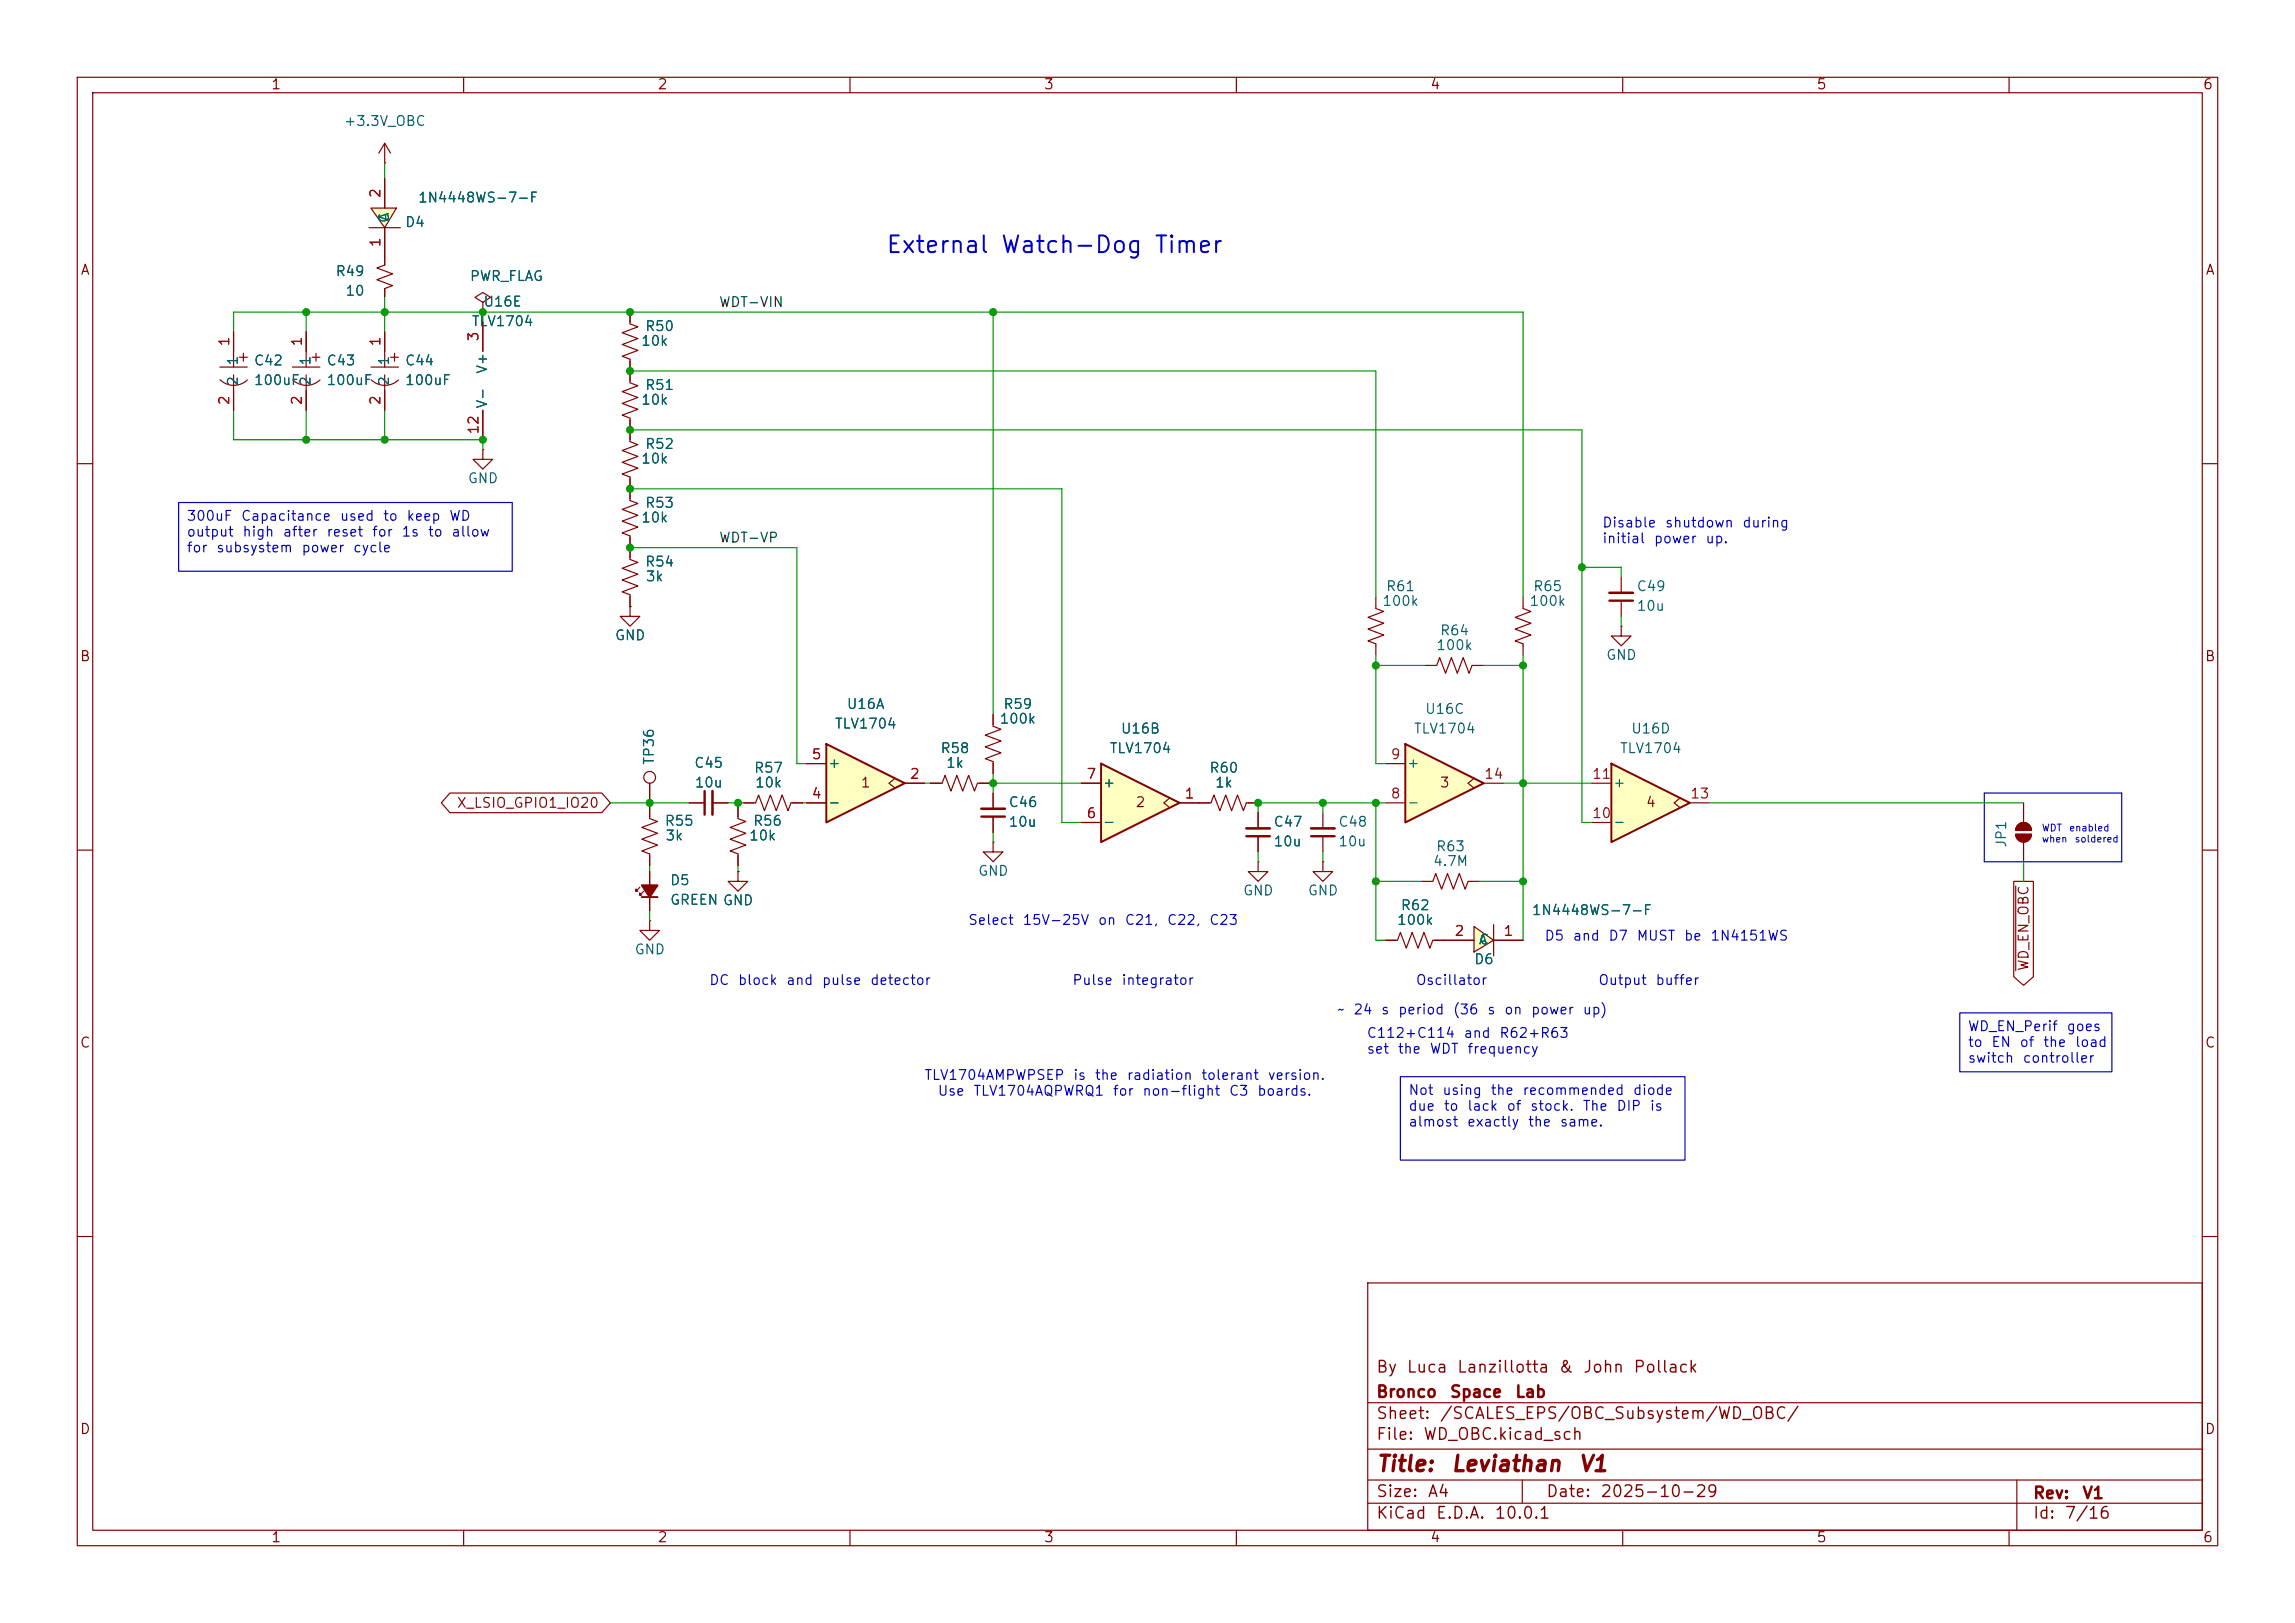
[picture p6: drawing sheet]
<svg xmlns="http://www.w3.org/2000/svg" width="297mm" height="210mm" viewBox="0 0 297 210" stroke-linecap="round" stroke-linejoin="round" font-family="sans-serif">
<defs><g id="words">
<text font-size="2.2" fill="#0000c2" x="114.6" y="33.3">External Watch-Dog Timer</text>
<g font-size="2" fill="#840000">
<text x="178" y="190.9">Title:</text>
<text x="187.7" y="190.9">Leviathan</text>
<text x="204.2" y="190.9">V1</text>
</g>
<g font-size="1.5" fill="#840000">
<text x="178" y="178">By</text>
<text x="181.9" y="178">Luca</text>
<text x="188.5" y="178">Lanzillotta</text>
<text x="201.6" y="178">&amp;</text>
<text x="204.8" y="178">John</text>
<text x="211.3" y="178">Pollack</text>
<text x="178" y="184">Sheet:</text>
<text x="178" y="181.2">Bronco</text>
<text x="186.2" y="184">/SCALES_EPS/OBC_Subsystem/WD_OBC/</text>
<text x="187.5" y="181.2">Space</text>
<text x="196" y="181.2">Lab</text>
<text x="178" y="186.7">File:</text>
<text x="184.1" y="186.7">WD_OBC.kicad_sch</text>
<text x="178" y="196.9">KiCad</text>
<text x="178" y="194.1">Size:</text>
<text x="184.7" y="194.1">A4</text>
<text x="185.7" y="196.9">E.D.A.</text>
<text x="193.3" y="196.9">10.0.1</text>
<text x="200" y="194.1">Date:</text>
<text x="207" y="194.1">2025-10-29</text>
<text x="263" y="194.3">Rev:</text>
<text x="263" y="196.9">Id:</text>
<text x="267.1" y="196.9">7/16</text>
<text x="269.4" y="194.3">V1</text>
</g>
<g font-size="1.3" fill="#840000">
<text x="35" y="11.9">1</text>
<text x="85" y="11.9">2</text>
<text x="135" y="11.9">3</text>
<text x="185" y="11.9">4</text>
<text x="235" y="11.9">5</text>
<text x="285" y="11.9">6</text>
<text x="10.3" y="35.9">A</text>
<text x="285.3" y="35.9">A</text>
<text x="10.3" y="85.9">B</text>
<text x="285.3" y="85.9">B</text>
<text x="59" y="104.8">X_LSIO_GPIO1_IO20</text>
<text x="111.3" y="102.2">1</text>
<text x="146.9" y="104.7">2</text>
<text x="186.2" y="102.2">3</text>
<text x="212.9" y="104.7">4</text>
<text x="262.8" y="125.7" transform="rotate(-90 262.8 125.7)">WD_EN_OBC</text>
<text x="10.3" y="135.9">C</text>
<text x="285.3" y="135.9">C</text>
<text x="10.3" y="185.9">D</text>
<text x="285.3" y="185.9">D</text>
<text x="35" y="199.9">1</text>
<text x="85" y="199.9">2</text>
<text x="135" y="199.9">3</text>
<text x="185" y="199.9">4</text>
<text x="235" y="199.9">5</text>
<text x="285" y="199.9">6</text>
</g>
<g font-size="1.3" fill="#006464">
<text x="44.4" y="16.6">+3.3V_OBC</text>
<text x="50.6" y="29" transform="rotate(-90 50.6 29)">C</text>
<text x="50.6" y="28.7" transform="rotate(-90 50.6 28.7)">A</text>
<text x="52.3" y="29.7">D4</text>
<text x="54" y="26.5">1N4448WS-7-F</text>
<text x="43.3" y="36">R49</text>
<text x="44.6" y="38.6">10</text>
<text x="60.7" y="36.7">PWR_FLAG</text>
<text x="62.5" y="40">U16E</text>
<text x="31.1" y="47.4" transform="rotate(-90 31.1 47.4)">1</text>
<text x="32.8" y="47.6">C42</text>
<text x="40.5" y="47.4" transform="rotate(-90 40.5 47.4)">1</text>
<text x="42.2" y="47.6">C43</text>
<text x="50.6" y="47.4" transform="rotate(-90 50.6 47.4)">1</text>
<text x="52.3" y="47.6">C44</text>
<text x="61" y="42.5">TLV1704</text>
<text x="82.9" y="45.1">10k</text>
<text x="83.4" y="43.2">R50</text>
<text x="31.1" y="50" transform="rotate(-90 31.1 50)">2</text>
<text x="32.8" y="50.1">100uF</text>
<text x="40.5" y="50" transform="rotate(-90 40.5 50)">2</text>
<text x="42.2" y="50.1">100uF</text>
<text x="50.6" y="50" transform="rotate(-90 50.6 50)">2</text>
<text x="52.3" y="50.1">100uF</text>
<text x="63.3" y="53" transform="rotate(-90 63.3 53)">V-</text>
<text x="63.3" y="48.5" transform="rotate(-90 63.3 48.5)">V+</text>
<text x="82.9" y="52.7">10k</text>
<text x="83.4" y="50.8">R51</text>
<text x="83.4" y="58.4">R52</text>
<text x="60.4" y="62.8">GND</text>
<text x="82.9" y="60.3">10k</text>
<text x="82.9" y="67.9">10k</text>
<text x="83.4" y="66">R53</text>
<text x="83.4" y="73.6">R54</text>
<text x="83.5" y="75.5">3k</text>
<text x="179.3" y="76.8">R61</text>
<text x="198.3" y="76.8">R65</text>
<text x="211.7" y="76.8">C49</text>
<text x="79.5" y="83.2">GND</text>
<text x="178.8" y="78.7">100k</text>
<text x="186.3" y="82.5">R64</text>
<text x="197.8" y="78.7">100k</text>
<text x="211.7" y="79.3">10u</text>
<text x="185.8" y="84.4">100k</text>
<text x="207.8" y="85.7">GND</text>
<text x="108" y="94.6">TLV1704</text>
<text x="109.5" y="92">U16A</text>
<text x="129.3" y="94">100k</text>
<text x="129.8" y="92">R59</text>
<text x="145" y="95.2">U16B</text>
<text x="182.9" y="95.2">TLV1704</text>
<text x="184.3" y="92.7">U16C</text>
<text x="211" y="95.2">U16D</text>
<text x="84.9" y="99.1" transform="rotate(-90 84.9 99.1)">TP36</text>
<text x="89.8" y="99.7">C45</text>
<text x="97.5" y="100.3">R57</text>
<text x="107.1" y="99.7">+</text>
<text x="121.6" y="97.8">R58</text>
<text x="122.4" y="99.7">1k</text>
<text x="143.5" y="97.8">TLV1704</text>
<text x="156.4" y="100.3">R60</text>
<text x="182" y="99.7">+</text>
<text x="209.6" y="97.8">TLV1704</text>
<text x="85.9" y="107.2">R55</text>
<text x="89.8" y="102.2">10u</text>
<text x="97.4" y="107.2">R56</text>
<text x="97.6" y="102.2">10k</text>
<text x="107.1" y="104.7">-</text>
<text x="130.4" y="104.7">C46</text>
<text x="130.4" y="107.3">10u</text>
<text x="142.6" y="107.3">-</text>
<text x="142.6" y="102.2">+</text>
<text x="157.1" y="102.2">1k</text>
<text x="164.7" y="107.3">C47</text>
<text x="173.1" y="107.3">C48</text>
<text x="182" y="104.7">-</text>
<text x="208.7" y="107.3">-</text>
<text x="208.7" y="102.2">+</text>
<text x="86" y="109.1">3k</text>
<text x="96.9" y="109.1">10k</text>
<text x="126.5" y="113.6">GND</text>
<text x="164.7" y="109.8">10u</text>
<text x="173.1" y="109.8">10u</text>
<text x="185.4" y="112.4">4.7M</text>
<text x="185.8" y="110.5">R63</text>
<text x="259.9" y="109.8" transform="rotate(-90 259.9 109.8)">JP1</text>
<text x="86.6" y="114.8">D5</text>
<text x="86.6" y="117.4">GREEN GND</text>
<text x="160.8" y="116.2">GND</text>
<text x="169.2" y="116.2">GND</text>
<text x="180.7" y="120">100k</text>
<text x="181.2" y="118.1">R62</text>
<text x="198.2" y="118.7">1N4448WS-7-F</text>
<text x="82" y="123.8">GND</text>
<text x="190.7" y="125.1">D6</text>
<text x="191.3" y="122.5">A</text>
<text x="191.3" y="122.5">C</text>
</g>
<g font-size="1.3" fill="#a90000">
<text x="49.5" y="25.7" transform="rotate(-90 49.5 25.7)">2</text>
<text x="49.5" y="32.1" transform="rotate(-90 49.5 32.1)">1</text>
<text x="30" y="44.9" transform="rotate(-90 30 44.9)">1</text>
<text x="39.4" y="44.9" transform="rotate(-90 39.4 44.9)">1</text>
<text x="49.5" y="44.9" transform="rotate(-90 49.5 44.9)">1</text>
<text x="62.2" y="44.3" transform="rotate(-90 62.2 44.3)">3</text>
<text x="30" y="52.5" transform="rotate(-90 30 52.5)">2</text>
<text x="39.4" y="52.5" transform="rotate(-90 39.4 52.5)">2</text>
<text x="49.5" y="52.5" transform="rotate(-90 49.5 52.5)">2</text>
<text x="62.2" y="56.3" transform="rotate(-90 62.2 56.3)">12</text>
<text x="105" y="98.6">5</text>
<text x="117.7" y="101.1">2</text>
<text x="140.5" y="101.1">7</text>
<text x="179.9" y="98.6">9</text>
<text x="192" y="101.1">14</text>
<text x="206" y="101.1">11</text>
<text x="105" y="103.6">4</text>
<text x="140.5" y="106.2">6</text>
<text x="153.2" y="103.6">1</text>
<text x="179.9" y="103.6">8</text>
<text x="206" y="106.2">10</text>
<text x="218.7" y="103.6">13</text>
<text x="188.1" y="121.4">2</text>
<text x="194.5" y="121.4">1</text>
</g>
<g font-size="1.3" fill="#0f0f0f">
<text x="93" y="40">WDT-VIN</text>
<text x="93" y="70.5">WDT-VP</text>
</g>
<g font-size="1.3" fill="#0000c2">
<text x="24.1" y="67.7">300uF</text>
<text x="24.1" y="69.7">output</text>
<text x="24.1" y="71.8">for</text>
<text x="27.9" y="71.8">subsystem</text>
<text x="31.1" y="67.7">Capacitance</text>
<text x="31.3" y="69.7">high</text>
<text x="36.5" y="69.7">after</text>
<text x="38.9" y="71.8">power</text>
<text x="42.2" y="69.7">reset</text>
<text x="43.9" y="67.7">used</text>
<text x="45.6" y="71.8">cycle</text>
<text x="48" y="69.7">for</text>
<text x="49.5" y="67.7">to</text>
<text x="51.9" y="69.7">1s</text>
<text x="52.5" y="67.7">keep</text>
<text x="55.3" y="69.7">to</text>
<text x="58" y="67.7">WD</text>
<text x="58.3" y="69.7">allow</text>
<text x="207.3" y="68.6">Disable</text>
<text x="207.3" y="70.6">initial</text>
<text x="213.9" y="70.6">power</text>
<text x="215.4" y="68.6">shutdown</text>
<text x="220.6" y="70.6">up.</text>
<text x="225.4" y="68.6">during</text>
<text x="125.2" y="120">Select</text>
<text x="132.2" y="120">15V-25V</text>
<text x="142" y="120">on</text>
<text x="145.5" y="120">C21,</text>
<text x="150.9" y="120">C22,</text>
<text x="156.4" y="120">C23</text>
<text x="199.8" y="122">D5</text>
<text x="203.4" y="122">and</text>
<text x="208.1" y="122">D7</text>
<text x="211.7" y="122">MUST</text>
<text x="217.8" y="122">be</text>
<text x="221.3" y="122">1N4151WS</text>
<text x="91.7" y="127.8">DC</text>
<text x="95.4" y="127.8">block</text>
<text x="101.7" y="127.8">and</text>
<text x="106.3" y="127.8">pulse</text>
<text x="112.5" y="127.8">detector</text>
<text x="138.7" y="127.8">Pulse</text>
<text x="145.1" y="127.8">integrator</text>
<text x="173" y="131.6">~</text>
<text x="175.1" y="131.6">24</text>
<text x="178.6" y="131.6">s</text>
<text x="180.8" y="131.6">period</text>
<text x="183.1" y="127.8">Oscillator</text>
<text x="187.9" y="131.6">(36</text>
<text x="192.4" y="131.6">s</text>
<text x="194.6" y="131.6">on</text>
<text x="198" y="131.6">power</text>
<text x="204.7" y="131.6">up)</text>
<text x="206.8" y="127.8">Output</text>
<text x="214.2" y="127.8">buffer</text>
<text x="176.8" y="134.6">C112+C114</text>
<text x="176.8" y="136.7">set</text>
<text x="180.8" y="136.7">the</text>
<text x="184.9" y="136.7">WDT</text>
<text x="189.3" y="134.6">and</text>
<text x="189.8" y="136.7">frequency</text>
<text x="193.9" y="134.6">R62+R63</text>
<text x="254.6" y="133.7">WD_EN_Perif</text>
<text x="254.6" y="135.8">to</text>
<text x="254.6" y="137.8">switch</text>
<text x="257.6" y="135.8">EN</text>
<text x="261.3" y="135.8">of</text>
<text x="261.7" y="137.8">controller</text>
<text x="264.3" y="135.8">the</text>
<text x="267.4" y="133.7">goes</text>
<text x="268.4" y="135.8">load</text>
<text x="119.5" y="140.1">TLV1704AMPWPSEP</text>
<text x="121.3" y="142.1">Use</text>
<text x="125.9" y="142.1">TLV1704AQPWRQ1</text>
<text x="138.8" y="140.1">is</text>
<text x="141.6" y="140.1">the</text>
<text x="143.9" y="142.1">for</text>
<text x="145.7" y="140.1">radiation</text>
<text x="147.7" y="142.1">non-flight</text>
<text x="155.4" y="140.1">tolerant</text>
<text x="159" y="142.1">C3</text>
<text x="162.6" y="142.1">boards.</text>
<text x="164" y="140.1">version.</text>
<text x="182.2" y="142">Not</text>
<text x="186.6" y="142">using</text>
<text x="192.8" y="142">the</text>
<text x="196.9" y="142">recommended</text>
<text x="211.2" y="142">diode</text>
<text x="182.2" y="144">due</text>
<text x="182.2" y="146.1">almost</text>
<text x="186.7" y="144">to</text>
<text x="189.8" y="146.1">exactly</text>
<text x="189.8" y="144">lack</text>
<text x="194.9" y="144">of</text>
<text x="197.6" y="146.1">the</text>
<text x="197.9" y="144">stock.</text>
<text x="201.8" y="146.1">same.</text>
<text x="204.7" y="144">The</text>
<text x="209.1" y="144">DIP</text>
<text x="213.4" y="144">is</text>
</g>
<g font-size=".9" fill="#0000c2">
<text x="264.2" y="107.8">WDT</text>
<text x="267.7" y="107.8">enabled</text>
<text x="264.2" y="109.2">when</text>
<text x="268.4" y="109.2">soldered</text>
</g>
</g></defs>
<g fill="none" stroke="#840000" stroke-width=".15">
<path d="M10 10h277v190h-277zM12 12h273v186h-273zM60 10v2M110 10v2M160 10v2M210 10v2M260 10v2M49.8 33.3v1l-1 .4 2 .7-2 .8 2 .8-1 .3v1.1M62.5 39.1l1-.6-1-.7-1 .7 1 .6v1.3M62.5 58.2v1.2h-1.3l1.3 1.3 1.3-1.3h-1.3M62.5 58.2h.1M62.5 40.4h.1"/>
<path d="M62.5 41.7v3.8M62.5 53.1v3.8M10 60h2M81.5 70.9v1.5l1 .4-2 .7 2 .8-2 .8 2 .7-2 .8 1 .4v1.5M81.5 78.5v1.3h1.3l-1.3 1.2-1.2-1.2h1.2M81.5 78.5h.1M178.1 77.2v1.5l1 .4-2.1 .8 2.1 .7-2.1 .8 2.1 .8-2.1 .7 1.1 .4v1.5M197.1 77.2v1.5l1 .4-2 .8 2 .7-2 .8 2 .8-2 .7 1 .4v1.5M285 60h2M184.4 86.1h1.5l.4-1 .8 2 .7-2 .8 2 .8-2 .7 2 .4-1h1.5M10 110h2M95.5 112.8v1.2h1.3l-1.3 1.3-1.3-1.3h1.3"/>
<path d="M95.5 112.8h.1M95.5 104.4v1.5l1 .4-2 .8 2 .7-2 .8 2 .7-2 .8 1 .4v1.5M96.3 103.9h1.5l.4-1 .7 2 .8-2 .8 2 .7-2 .8 2 .4-1h1.5M155.2 103.9h1.5l.4-1 .8 2 .7-2 .8 2 .7-2 .8 2 .4-1h1.5M162.8 111.5v1.3h-1.3l1.3 1.2 1.3-1.2h-1.3M162.8 111.5h.1M162.8 105.2v2M162.8 108.2v2M183.9 114h1.5l.4-1 .8 2.1 .7-2.1 .8 2.1 .7-2.1 .8 2.1 .4-1.1h1.5M260.9 108h2a1.02 1.02 0 0 1-1 1 1.02 1.02 0 0 1-1-1zM261.2 106.7a1.02 1.02 0 0 1 1.1-.2 1.02 1.02 0 0 1 .6 .9h-2l.1-.4zM261.9 103.9v2.5"/>
<path d="M261.9 109v2.5M285 110h2M10 160h2M177 166h108v32h-108zM285 160h2M60 198v2M110 198v2M160 198v2M177 194.5h108M177 191.5h108M177 187.5h108M177 181.5h108"/>
<path d="M197 191.5v3M210 198v2M260 198v2M261 191.5v6.5"/>
</g>
<path d="M161.3 108.2h3" fill="none" stroke="#840000" stroke-width=".3"/>
<path d="M161.3 107.2h3" fill="none" stroke="#840000" stroke-width=".33"/>
<g fill="#840000" stroke="#840000" stroke-width=".15">
<path d="M261.2 106.7a1.02 1.02 0 0 1 1.1-.2 1.02 1.02 0 0 1 .6 .9h-2l.1-.4z"/>
<path d="M260.9 108h2a1.02 1.02 0 0 1-1 1 1.02 1.02 0 0 1-1-1z"/>
</g>
<path d="M181.9 96.3l10.1 5-10.1 5.1z" fill="#ffffc2"/>
<path d="M181.9 96.3l10.1 5-10.1 5.1zM83.1 116.1h2" fill="none" stroke="#840000" stroke-width=".25"/>
<g fill="none" stroke="#840000" stroke-width=".15">
<path d="M48 47.5h3.6M48 49.1a2.54 2.54 0 0 0 3.6 .1M49.8 42.9v4.6M49.8 48.5v4.6M50.5 46.2h1.1M51.1 45.7v1M81.5 55.6v1.6l1 .3-2 .8 2 .8-2 .7 2 .8-2 .7 1 .4v1.5M179.3 98.8h2.6M82.8 114.8l-.5 .5v-.2v.2h.2M83.3 115.3l-.5 .5v-.2v.2h.3M84.1 104.4v1.5l1 .4-2 .8 2 .7-2 .8 2 .7-2 .8 1 .4v1.5M84.1 119.1v1.3h1.2l-1.2 1.3-1.3-1.3h1.3"/>
<path d="M84.1 119.1h.1M84.1 112.8v5.1M171.2 111.5v1.3h-1.3l1.3 1.2 1.3-1.2h-1.3M171.2 111.5h.1M171.2 105.2v2M171.2 108.2v2M179.3 103.9h2.6M190.8 100.7l-.8 .6 .8 .7M192 101.3h2.6"/>
</g>
<path d="M169.7 108.2h3" fill="none" stroke="#840000" stroke-width=".3"/>
<path d="M169.7 107.2h3" fill="none" stroke="#840000" stroke-width=".33"/>
<path d="M83.1 114.6h2l-1 1.5z" fill="#840000" stroke="#840000" stroke-width=".25"/>
<path d="M48 26.9h3.3l-1.5 2.6z" fill="#ffffc2"/>
<g fill="none" stroke="#840000" stroke-width=".15">
<path d="M49.8 18.5v2.6M49.8 18.5l-.8 1.3M49.8 18.5l.7 1.3M47.8 29.5h4M48 26.9h3.3l-1.5 2.6zM49.8 21.1h.1M49.8 23.1v3.8M49.8 29.5v3.8M28.4 47.5h3.6M28.5 49.1a2.54 2.54 0 0 0 3.5 .1M30.2 42.9v4.6M30.2 48.5v4.6"/>
<path d="M31 46.2h1M31.5 45.7v1M37.8 47.5h3.6M37.9 49.1a2.54 2.54 0 0 0 3.5 .1M39.6 42.9v4.6M39.6 48.5v4.6M40.4 46.2h1M40.9 45.7v1M81.5 40.4v1.5l1 .4-2 .8 2 .7-2 .8 2 .7-2 .8 1 .4v3l1 .4-2 .8 2 .7-2 .8 2 .8-2 .7 1 .4v1.5M81.5 63.2v1.6l1 .4-2 .7 2 .8-2 .7 2 .8-2 .8 1 .3v1.6M84.1 101.3v2.6M89.2 103.9h2"/>
<path d="M92.2 103.9h2M120.4 101.3h1.5l.4-1 .8 2.1 .7-2.1 .8 2.1 .7-2.1 .8 2.1 .4-1.1h1.5M128.5 109v1.2h1.3l-1.3 1.3-1.2-1.3h1.2M128.5 109h.1M128.5 102.6v2M128.5 105.7v2"/>
<circle cx="84.1" cy="100.6" r=".76"/>
</g>
<path d="M91.2 102.4v3M127 105.7h3" fill="none" stroke="#840000" stroke-width=".3"/>
<path d="M92.2 102.4v3M127 104.6h3" fill="none" stroke="#840000" stroke-width=".33"/>
<path d="M106.9 96.3l10.2 5-10.2 5.1z" fill="#ffffc2"/>
<path d="M106.9 96.3l10.2 5-10.2 5.1z" fill="none" stroke="#840000" stroke-width=".25"/>
<path d="M104.4 98.8h2.5M128.5 92.5v1.5l1 .4-2 .7 2 .8-2 .7 2 .8-2 .8 1 .4v1.5M104.4 103.9h2.5M115.8 100.7l-.7 .6 .7 .7M117.1 101.3h2.5" fill="none" stroke="#840000" stroke-width=".15"/>
<path d="M208.5 98.8l10.2 5.1-10.2 5.1z" fill="#ffffc2"/>
<path d="M208.5 98.8l10.2 5.1-10.2 5.1z" fill="none" stroke="#840000" stroke-width=".25"/>
<path d="M206 106.4h2.5M206 101.3h2.5M217.4 103.3l-.7 .6 .7 .6M218.7 103.9h2.5" fill="none" stroke="#840000" stroke-width=".15"/>
<path d="M142.5 98.8l10.2 5.1-10.2 5.1z" fill="#ffffc2"/>
<path d="M142.5 98.8l10.2 5.1-10.2 5.1z" fill="none" stroke="#840000" stroke-width=".25"/>
<path d="M140 106.4h2.5M140 101.3h2.5M151.4 103.3l-.8 .6 .8 .6M152.7 103.9h2.5M179.3 121.7h1.5l.4-1 .8 2 .8-2 .7 2 .8-2 .7 2 .4-1h1.5" fill="none" stroke="#840000" stroke-width=".15"/>
<path d="M190.8 119.9l2.5 1.8-2.5 1.5z" fill="#ffffc2"/>
<g fill="none" stroke="#840000" stroke-width=".15">
<path d="M49.8 23.1v3.8M49.8 29.5v4.8M49.8 37.3v1.1M30.2 42.9v2.6M30.2 50.5v2.6M39.6 42.9v2.6M39.6 50.5v2.6M49.8 42.9v2.6M49.8 50.5v2.6M62.5 40.4h.1M62.5 41.7v3.8M62.5 53.1v3.8"/>
<path d="M81.5 40.4v1.3M81.5 46.7v2.6M81.5 54.4v2.5M81.5 78.5h.1M81.5 62v2.5M81.5 69.6v2.5M81.5 77.2v1.3M209.8 74.7v2M209.8 77.7v2.1M104.4 98.8h2.5M128.5 92.5v1.2M128.5 98.8v1.3"/>
<path d="M209.8 81v1.3h-1.3l1.3 1.3 1.3-1.3h-1.3M209.8 81h.1M58.2 102.6h19.7l1.1 1.3-1.1 1.3h-19.7l-1.1-1.3zM84.1 101.3v2.6M84.1 104.4v1.3M84.1 110.7v1.3M84.1 112.8v1.8M84.1 116.1v1.8M89.2 103.9h2M92.2 103.9h2M95.5 112.8h.1M95.5 104.4v1.3"/>
<path d="M95.5 110.7v1.3M96.3 103.9h1.2M102.6 103.9h1.3M104.4 103.9h2.5M117.1 101.3h2.5M120.4 101.3h1.3M126.7 101.3h1.3M128.5 102.6v2M128.5 105.7v2M140 101.3h2.5M140 106.4h2.5M152.7 103.9h3.8"/>
<path d="M161.5 103.9h1.3M162.8 105.2v2M162.8 108.2v2M190.8 119.9l2.5 1.8-2.5 1.5zM193.3 119.6v4.1M260.6 114h2.5v12.4l-1.2 1.1-1.3-1.1zM260.9 114.6v11M179.3 121.7h1.3M185.7 121.7h5.1M193.3 121.7h3.8"/>
</g>
<path d="M208.3 77.7h3" fill="none" stroke="#840000" stroke-width=".3"/>
<path d="M208.3 76.7h3" fill="none" stroke="#840000" stroke-width=".33"/>
<path d="M23.1 65h43.2v8.9h-43.2zM256.8 102.6h17.8v8.9h-17.8zM181.2 139.3h36.9v10.8h-36.9zM253.6 131.1h19.7v7.6h-19.7z" fill="none" stroke="#0000c2" stroke-width=".15"/>
<g fill="none" stroke="#009600" stroke-width=".15">
<path d="M49.8 21.1v2M49.8 38.4v4.5M30.2 42.9v-2.5h166.9v36.8M30.2 53.1v3.8h32.3v1.3M39.6 40.4v2.5M39.6 53.1v3.8M49.8 53.1v3.8M62.5 40.4v1.3M81.5 55.6h123.2v50.8h1.3M81.5 48h96.6v29.2M128.5 40.4v52.1M81.5 63.2h55.9v43.2h2.6"/>
<path d="M81.5 70.9h21.6v27.9h1.3M204.7 73.4h5.1v1.3M209.8 79.8v1.2M178.1 84.8v14h1.2M178.1 86.1h6.3M192 86.1h5.1M197.1 84.8v36.9M79 103.9h10.2M84.1 103.9v.5M84.1 112v.8M84.1 117.9v1.2M94.2 103.9h2.1"/>
<path d="M95.5 103.9v.5M95.5 112v.8M103.9 103.9h.5M119.6 101.3h.8M128 101.3h12M128.5 100.1v2.5M128.5 107.7v1.3M162.8 110.2v1.3M171.2 103.9v1.3M171.2 110.2v1.3M178.1 103.9v17.8h1.2M178.1 114h5.8"/>
<path d="M179.3 103.9h-16.5v1.3M191.5 114h5.6M194.6 101.3h11.4M221.2 103.9h40.7M261.9 111.5v2.5"/>
</g>
<g fill="#009600" stroke="#009600" stroke-width=".13">
<circle cx="84.1" cy="103.9" r=".46"/>
<circle cx="95.5" cy="103.9" r=".46"/>
<circle cx="178.1" cy="103.9" r=".46"/>
<circle cx="171.2" cy="103.9" r=".46"/>
<circle cx="178.1" cy="114" r=".46"/>
<circle cx="197.1" cy="86.1" r=".46"/>
<circle cx="197.1" cy="101.3" r=".46"/>
<circle cx="178.1" cy="86.1" r=".46"/>
<circle cx="81.5" cy="55.6" r=".46"/>
<circle cx="81.5" cy="40.4" r=".46"/>
<circle cx="62.5" cy="56.9" r=".46"/>
<circle cx="49.8" cy="56.9" r=".46"/>
<circle cx="62.5" cy="40.4" r=".46"/>
<circle cx="39.6" cy="56.9" r=".46"/>
<circle cx="39.6" cy="40.4" r=".46"/>
<circle cx="49.8" cy="40.4" r=".46"/>
<circle cx="81.5" cy="63.2" r=".46"/>
<circle cx="81.5" cy="70.9" r=".46"/>
<circle cx="81.5" cy="48" r=".46"/>
<circle cx="128.5" cy="40.4" r=".46"/>
<circle cx="162.8" cy="103.9" r=".46"/>
<circle cx="128.5" cy="101.3" r=".46"/>
<circle cx="204.7" cy="73.4" r=".46"/>
<circle cx="197.1" cy="114" r=".46"/>
</g>
<use href="#words"/>
</svg>
